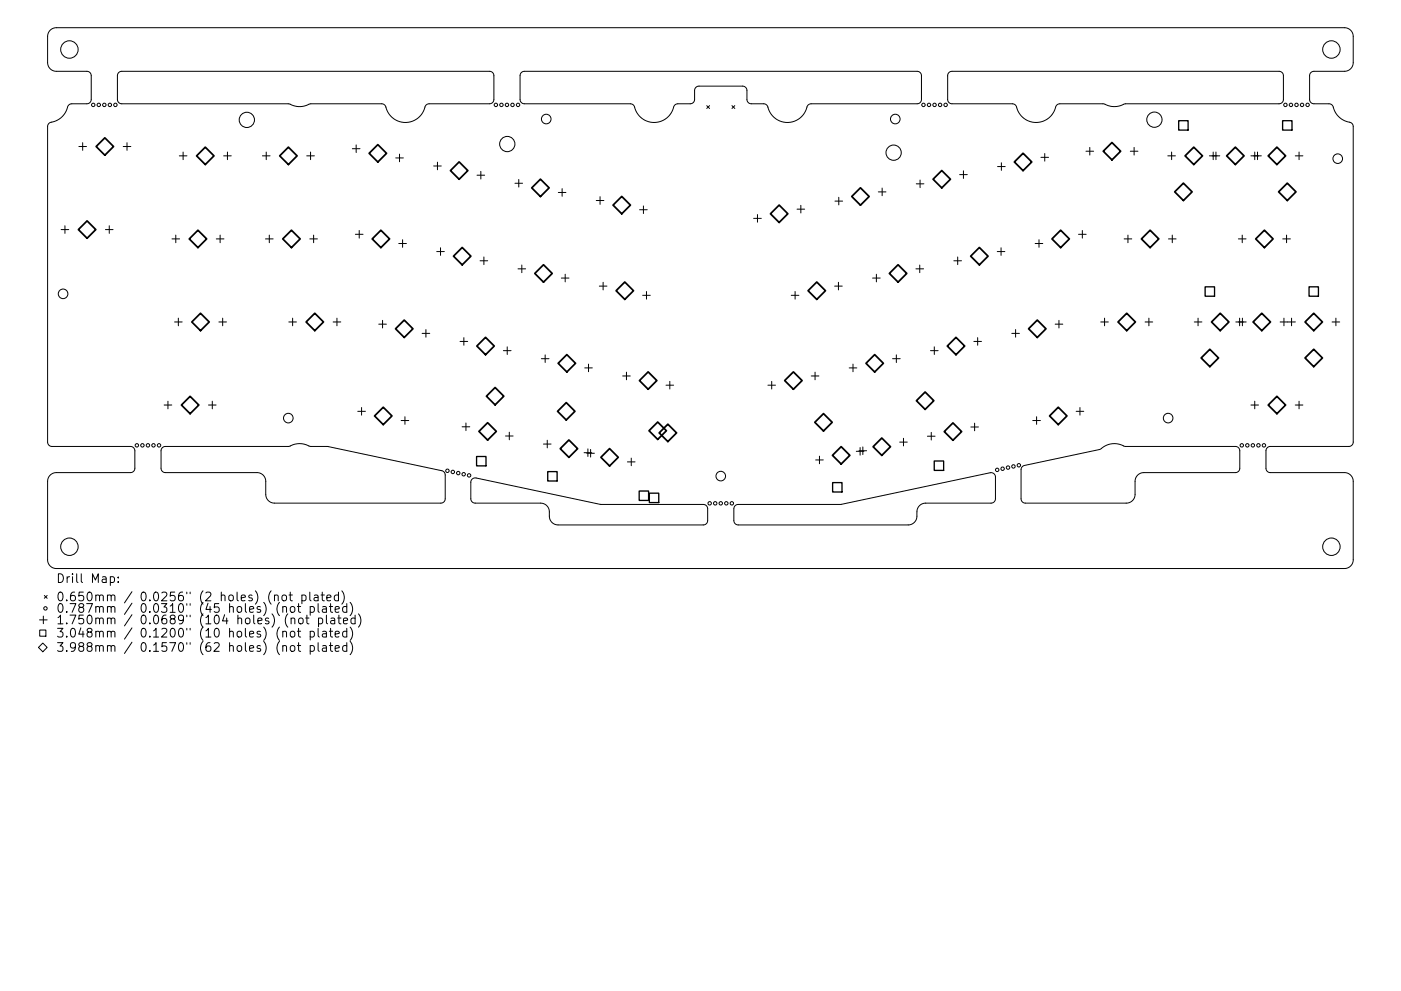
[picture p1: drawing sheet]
<svg xmlns="http://www.w3.org/2000/svg" width="297mm" height="210mm" viewBox="0 0 297 210" stroke-linecap="round" stroke-linejoin="round" font-family="sans-serif">
<defs><g id="words">
<g font-size="2.6">
<text x="11.9" y="124.2">Drill</text>
<text x="19.3" y="124.2">Map:</text>
<text x="11.9" y="128.1">0.650mm</text>
<text x="11.9" y="130.6">0.787mm</text>
<text x="29.8" y="128.1">0.0256&quot;</text>
<text x="29.8" y="130.6">0.0310&quot;</text>
<text x="42.5" y="128.1">(2</text>
<text x="42.5" y="130.6">(45</text>
<text x="47.1" y="128.1">holes)</text>
<text x="48.9" y="130.6">holes)</text>
<text x="57.4" y="128.1">(not</text>
<text x="59.1" y="130.6">(not</text>
<text x="64.6" y="128.1">plated)</text>
<text x="66.3" y="130.6">plated)</text>
<text x="11.9" y="133">1.750mm</text>
<text x="11.9" y="135.8">3.048mm</text>
<text x="29.8" y="133">0.0689&quot;</text>
<text x="29.8" y="135.8">0.1200&quot;</text>
<text x="42.5" y="133">(104</text>
<text x="42.5" y="135.8">(10</text>
<text x="48.9" y="135.8">holes)</text>
<text x="50.6" y="133">holes)</text>
<text x="59.1" y="135.8">(not</text>
<text x="60.9" y="133">(not</text>
<text x="66.3" y="135.8">plated)</text>
<text x="68.1" y="133">plated)</text>
<text x="11.9" y="138.8">3.988mm</text>
<text x="29.8" y="138.8">0.1570&quot;</text>
<text x="42.5" y="138.8">(62</text>
<text x="48.9" y="138.8">holes)</text>
<text x="59.1" y="138.8">(not</text>
<text x="66.3" y="138.8">plated)</text>
</g>
</g></defs>
<g fill="none" stroke="#000" stroke-width=".21">
<path d="M10.6 6.4l.6-.4 .7-.1h273.2a1.85 1.85 0 0 1 1.8 1.8v5.7a1.85 1.85 0 0 1-1.8 1.7h-6.6a.92 .92 0 0 0-.8 1v5.1a.92 .92 0 0 0 .9 .8h3.3l.6 .4a4.8 4.8 0 0 0 4 3.7l.4 .7v67a.93 .93 0 0 1-.9 .9h-16.7a.92 .92 0 0 0-.9 .9v3.8a.92 .92 0 0 0 .9 .9h15.9a1.85 1.85 0 0 1 1.7 1.8v16.8a1.85 1.85 0 0 1-1.8 1.7h-273.3a1.85 1.85 0 0 1-1.7-1.8v-16.7a1.85 1.85 0 0 1 1.8-1.8h15.9a.93 .93 0 0 0 .8-1v-3.7a.93 .93 0 0 0-.9-.9h-16.8a.93 .93 0 0 1-.8-.9v-67a.93 .93 0 0 1 .8-.9 4.8 4.8 0 0 0 3.6-3.6l.6-.3h3.4a.93 .93 0 0 0 .8-.9v-5.1a.92 .92 0 0 0-.9-.9h-6.6a1.85 1.85 0 0 1-1.7-1.8v-5.7l.2-.7zM25.2 15.4l.6-.3h78a.92 .92 0 0 1 .9 1v5a.92 .92 0 0 1-.9 .9h-12.8a.97 .97 0 0 0-1 .9 4.3 4.3 0 0 1-4.4 3.1 4.3 4.3 0 0 1-4-3.6l-.7-.4h-15a5.1 5.1 0 0 1-4.8 0h-35.3a.92 .92 0 0 1-.9-.9v-5.1zM110.5 15.4l.7-.3h83.2a.92 .92 0 0 1 1 1v5a.92 .92 0 0 1-1 .9h-22.4a.97 .97 0 0 0-1 .9 4.3 4.3 0 0 1-4.4 3.1 4.3 4.3 0 0 1-4-3.6l-.6-.4h-2.7a.92 .92 0 0 1-.9-.9v-1.9a.93 .93 0 0 0-1-.9h-9.2a.93 .93 0 0 0-.9 .9v1.9a.92 .92 0 0 1-1 .9h-2.6a.97 .97 0 0 0-.9 .9 4.3 4.3 0 0 1-4.5 3.1 4.3 4.3 0 0 1-3.9-3.6l-.8-.4h-22.4a.92 .92 0 0 1-.9-.9v-5.1zM201.2 15.4l.6-.3h69.4a.92 .92 0 0 1 .9 1v5a.92 .92 0 0 1-.9 .9h-32.5a5.1 5.1 0 0 1-4.8 0h-9.2a.97 .97 0 0 0-.9 .9 4.3 4.3 0 0 1-4.5 3.1 4.3 4.3 0 0 1-3.9-3.6l-.7-.4h-12.9a.92 .92 0 0 1-.9-.9v-5.1zM16.7 31.1h1.6M17.5 30.3v1.6M26.1 31.1h1.6M26.9 30.3v1.6M38 33.1h1.6M38.8 32.3v1.6M47.4 33.1h1.6M48.2 32.3v1.6"/>
<path d="M55.6 33.1h1.7M56.4 32.3v1.6M65 33.1h1.7M65.8 32.3v1.6M74.7 31.6h1.6M75.5 30.7v1.7M83.9 33.5h1.6M84.7 32.7v1.6M91.9 35.2h1.7M92.8 34.4v1.6M101.1 37.2h1.7M101.9 36.4v1.6"/>
<path d="M109.2 38.9h1.6M110 38.1v1.6M149.8 22.4l.6 .6M150.4 22.4l-.6 .6M155.2 22.4l.6 .6M155.8 22.4l-.6 .6M187 39.9v1.6M194.3 39h1.6M195.1 38.2v1.6M203.5 37h1.6M204.3 36.2v1.7M211.5 35.3h1.6"/>
<path d="M212.3 34.5v1.6M220.7 33.4h1.6M221.5 32.6v1.6M230.2 32.1h1.7M231.1 31.3v1.6M239.6 32.1h1.7M240.5 31.3v1.6M247.6 33.1h1.6M248.4 32.3v1.6M256.4 33.1h2.2M257.2 32.3v1.6M257.8 32.3v1.6"/>
<path d="M265.2 33.1h2.2M266 32.3v1.6M266.6 32.3v1.6M274.6 33.1h1.6M275.4 32.3v1.6M13 48.7h1.6M13.8 47.9v1.6M22.4 48.7h1.6M23.2 47.9v1.6M36.5 50.7h1.6M37.3 49.9v1.6M45.9 50.7h1.6"/>
<path d="M46.7 49.9v1.6M56.3 50.7h1.6M57.1 49.9v1.6M65.7 50.7h1.6M66.5 49.9v1.6M75.4 49.7h1.6M76.2 48.9v1.6M84.5 51.7h1.7M85.4 50.9v1.6M92.6 53.4h1.6M93.4 52.6v1.6M101.8 55.3h1.6"/>
<path d="M102.6 54.5v1.6M109.8 57h1.6M110.6 56.2v1.6M118.4 40.8h1.6M119 59h1.6M119.2 40v1.6M119.8 58.2v1.6M126.4 42.5h1.6M127.2 41.7v1.7M127.9 59.9v1.6M135.6 44.5h1.6M136.4 43.7v1.6"/>
<path d="M159.8 46.3h1.6M160.6 45.5v1.6M169 44.4h1.6M169.8 43.6v1.6M177 42.7h1.6M177.8 59.9v1.6M177.8 41.9v1.6M185 59h1.6M185.8 58.2v1.6M186.2 40.7h1.6M194.2 57h1.6M195 56.2v1.6"/>
<path d="M202.2 55.3h1.7M203 54.5v1.6M211.4 53.4h1.7M212.2 52.6v1.6M219.5 51.7h1.6M220.3 50.9v1.6M228.7 49.7h1.6M229.5 48.9v1.6M238.3 50.7h1.7M239.1 49.9v1.6M247.7 50.7h1.7M248.5 49.9v1.6"/>
<path d="M262.6 50.7h1.6M263.4 49.9v1.6M272 50.7h1.6M272.8 49.9v1.6M37 68.3h1.6M37.8 67.5v1.6M46.4 68.3h1.6M47.2 67.5v1.6M61.2 68.3h1.7M62 67.5v1.6M70.6 68.3h1.7M71.4 67.5v1.6"/>
<path d="M80.3 68.8h1.6M81.1 68v1.6M89.5 70.7h1.6M90.3 69.9v1.6M97.5 72.4h1.7M98.3 71.6v1.7M106.7 74.4h1.7M107.5 73.6v1.6M114.8 76.1h1.6M115.6 75.3v1.6M124 78.1h1.6M124.8 77.2v1.7"/>
<path d="M127.1 60.7h1.6M132 79.8h1.6M132.8 79v1.6M136.3 62.7h1.6M137.1 61.8v1.7M167.8 62.7h1.6M168.6 61.8v1.7M172 79.8h1.6M172.8 79v1.6M177 60.7h1.6M180 78.1h1.7M180.9 77.2v1.7"/>
<path d="M189.2 76.1h1.7M190 75.3v1.6M197.3 74.4h1.6M198.1 73.6v1.6M206.5 72.4h1.6M207.3 71.6v1.7M214.5 70.7h1.6M215.3 69.9v1.6M223.7 68.8h1.6M224.5 68v1.6M233.4 68.3h1.6M234.2 67.5v1.6"/>
<path d="M242.8 68.3h1.6M243.6 67.5v1.6M253.2 68.3h1.6M254 67.5v1.6M262 68.3h2.2M262.8 67.5v1.6M263.4 67.5v1.6M271.4 68.3h3.2M272.2 67.5v1.6M273.8 67.5v1.6M282.4 68.3h1.6M283.2 67.5v1.6"/>
<path d="M34.4 95l.7-.3h26a5.1 5.1 0 0 1 4.8 0h3.6l24.2 5.2a.92 .92 0 0 1 .7 .9v5a.92 .92 0 0 1-.9 .9h-35.3a1.85 1.85 0 0 1-1.9-1.8v-2.8a1.85 1.85 0 0 0-1.8-1.8h-19.4a.93 .93 0 0 1-1-1v-3.7zM34.8 85.9h1.6M35.6 85.1v1.6M44.2 85.9h1.6M45 85.1v1.6M75.9 87.3h1.6M76.7 86.5v1.6M85 89.2h1.7M85.9 88.4v1.6M98 90.6h1.6M98.8 89.7v1.7M107.2 92.5h1.6"/>
<path d="M108 91.7v1.6M115.2 94.2h1.6M116 93.4v1.6M123.8 96h1.7M124.4 96.2h1.6M124.6 95.2v1.7M125.2 95.4v1.6M133 98h1.6M133.8 97.2v1.6M141.2 81.7h1.6M142 80.9v1.6M162.8 81.7h1.6"/>
<path d="M163.6 80.9v1.6M172.9 97.6h1.7M173.7 96.8v1.6M181.6 95.8h1.6M182.1 95.6h1.6M182.4 94.9v1.7M182.9 94.8v1.6M190.7 93.8h1.7M191.6 93v1.6M196.6 92.5h1.7M197.4 91.7v1.7M205.8 90.6h1.6"/>
<path d="M206.6 89.8v1.6M216.7 99l.5-.2 15.9-3.4a4.7 4.7 0 0 1 5.2-.8l23.6 .1a.92 .92 0 0 1 1 .9v3.7a.92 .92 0 0 1-1 1h-19.4a1.85 1.85 0 0 0-1.8 1.8v2.8a1.85 1.85 0 0 1-1.9 1.8h-21.4a.92 .92 0 0 1-.9-.9v-6.2zM219 89.2h1.6M219.8 88.4v1.6M228.2 87.3h1.6M229 86.5v1.6M265.2 85.9h1.6M266 85.1v1.6M274.6 85.9h1.6M275.4 85.1v1.6M100.1 101.6l.8-.2 26.4 5.6h21.8a.92 .92 0 0 1 .9 .9v2.5a.92 .92 0 0 1-.9 1h-30.8a1.85 1.85 0 0 1-1.8-1.9v-.9a1.85 1.85 0 0 0-1.9-1.9h-13.9a.92 .92 0 0 1-.9-.9v-3.5zM155.9 107.3l.6-.3h21.8l31.6-6.7a.92 .92 0 0 1 1.2 .9v4.6a.92 .92 0 0 1-1 .9h-13.8a1.85 1.85 0 0 0-1.9 1.9v.9a1.85 1.85 0 0 1-1.8 1.9h-36.1a.92 .92 0 0 1-.9-1v-2.5z"/>
<path d="M8.1 137.4l1-1 .9 1-.9 .9zM8.4 131.5h1.6M8.4 133.7h1.3v1.3h-1.3zM9.2 130.7v1.6M9.4 126.3l.6 .6M10 126.3l-.6 .6M17.2 121.7v1.6l.3 .3M22.8 126.4l.2-.2 .5 .1 .1 1.2M22.8 128.9l.2-.2 .5 .1 .1 1.1M22.8 131.3l.2-.2 .5 .1 .1 1.2M22.8 134.1l.2-.2 .5 .1 .1 1.2M22.8 137.1l.2-.1 .5 .1 .1 1.1"/>
<path d="M23.6 126.5l.2-.3 .5 .1 .1 1.2M23.6 128.9l.2-.2 .5 .1 .1 1.1M23.6 131.4l.2-.3 .5 .1 .1 1.2M23.6 134.2l.2-.3 .5 .1 .1 1.2M23.6 137.2l.2-.2 .5 .1 .1 1.1M28 125.5l-1.6 2.4M28 128l-1.6 2.4M28 130.4l-1.6 2.4M28 133.2l-1.6 2.4M28 136.3l-1.6 2.3M39.6 125.6v.4M39.6 128.1v.3"/>
<path d="M39.6 130.5v.4M39.6 133.3v.4M39.6 136.3v.4M40.3 125.6v.4M40.3 128.1v.3M40.3 130.5v.4M40.3 133.3v.4M40.3 136.3v.4"/>
<circle cx="14.7" cy="10.5" r="1.85"/>
<circle cx="282.3" cy="10.5" r="1.85"/>
<circle cx="19.8" cy="22.3" r=".36"/>
<circle cx="20.9" cy="22.3" r=".36"/>
<circle cx="22.1" cy="22.3" r=".36"/>
<circle cx="23.3" cy="22.3" r=".36"/>
<circle cx="24.5" cy="22.3" r=".36"/>
<circle cx="52.3" cy="25.4" r="1.62"/>
<circle cx="105.1" cy="22.3" r=".36"/>
<circle cx="106.3" cy="22.3" r=".36"/>
<circle cx="107.5" cy="22.3" r=".36"/>
<circle cx="107.6" cy="30.6" r="1.62"/>
<circle cx="108.7" cy="22.3" r=".36"/>
<circle cx="109.8" cy="22.3" r=".36"/>
<circle cx="115.8" cy="25.3" r="1.02"/>
<circle cx="189.5" cy="32.4" r="1.62"/>
<circle cx="189.8" cy="25.3" r="1.02"/>
<circle cx="195.8" cy="22.3" r=".36"/>
<circle cx="197" cy="22.3" r=".36"/>
<circle cx="198.1" cy="22.3" r=".36"/>
<circle cx="199.3" cy="22.3" r=".36"/>
<circle cx="200.5" cy="22.3" r=".36"/>
<circle cx="244.8" cy="25.4" r="1.62"/>
<circle cx="272.5" cy="22.3" r=".36"/>
<circle cx="273.7" cy="22.3" r=".36"/>
<circle cx="274.9" cy="22.3" r=".36"/>
<circle cx="276.1" cy="22.3" r=".36"/>
<circle cx="277.2" cy="22.3" r=".36"/>
<circle cx="283.6" cy="33.7" r="1.02"/>
<circle cx="13.4" cy="62.3" r="1.02"/>
<circle cx="29" cy="94.5" r=".36"/>
<circle cx="30.2" cy="94.5" r=".36"/>
<circle cx="31.4" cy="94.5" r=".36"/>
<circle cx="32.5" cy="94.5" r=".36"/>
<circle cx="33.7" cy="94.5" r=".36"/>
<circle cx="61.1" cy="88.7" r="1.02"/>
<circle cx="94.9" cy="99.9" r=".36"/>
<circle cx="211.4" cy="99.7" r=".36"/>
<circle cx="212.6" cy="99.4" r=".36"/>
<circle cx="213.7" cy="99.2" r=".36"/>
<circle cx="214.9" cy="99" r=".36"/>
<circle cx="216" cy="98.7" r=".36"/>
<circle cx="247.7" cy="88.7" r="1.02"/>
<circle cx="263.3" cy="94.5" r=".36"/>
<circle cx="264.5" cy="94.5" r=".36"/>
<circle cx="265.6" cy="94.5" r=".36"/>
<circle cx="266.8" cy="94.5" r=".36"/>
<circle cx="268" cy="94.5" r=".36"/>
<circle cx="14.7" cy="116" r="1.85"/>
<circle cx="96" cy="100.1" r=".36"/>
<circle cx="97.2" cy="100.4" r=".36"/>
<circle cx="98.3" cy="100.6" r=".36"/>
<circle cx="99.5" cy="100.9" r=".36"/>
<circle cx="150.5" cy="106.8" r=".36"/>
<circle cx="151.6" cy="106.8" r=".36"/>
<circle cx="152.8" cy="101" r="1.02"/>
<circle cx="152.8" cy="106.8" r=".36"/>
<circle cx="154" cy="106.8" r=".36"/>
<circle cx="155.2" cy="106.8" r=".36"/>
<circle cx="282.3" cy="116" r="1.85"/>
<circle cx="9.6" cy="129.1" r=".36"/>
</g>
<path d="M249.9 25.6h2v2h-2zM271.9 25.6h2v2h-2zM255.5 60.9h2v1.9h-2zM277.5 60.9h2v1.9h-2zM101 96.9h2v1.9h-2zM198.1 97.8h2v2h-2zM116.1 100.1h2v2h-2zM135.5 104.2h2v2h-2zM137.7 104.6h2v2h-2zM176.5 102.4h2v2h-2z" fill="none" stroke="#000" stroke-width=".28"/>
<g fill="none" stroke="#000" stroke-width=".37">
<path d="M22.2 29.2l1.9 1.9-1.9 1.8-1.8-1.8zM41.7 33.1l1.8-1.9 1.9 1.9-1.9 1.8zM61.1 31.2l1.9 1.9-1.9 1.8-1.8-1.8zM78.3 32.5l1.8-1.8 1.9 1.8-1.9 1.9zM97.3 34.3l1.9 1.9-1.9 1.8-1.8-1.8zM114.6 38l1.8 1.9-1.8 1.8-1.9-1.8zM197.8 38l1.9-1.8 1.8 1.8-1.8 1.9zM215.1 34.4l1.8-1.9 1.9 1.9-1.9 1.8zM233.9 32.1l1.9-1.9 1.8 1.9-1.8 1.8zM251.3 33.1l1.8-1.9 1.8 1.9-1.8 1.8zM261.9 31.2l1.9 1.9-1.9 1.8-1.8-1.8zM270.7 31.2l1.9 1.9-1.9 1.8-1.8-1.8z"/>
<path d="M272.9 38.9l1.9 1.8-1.9 1.8-1.8-1.8zM16.6 48.7l1.9-1.8 1.8 1.8-1.8 1.9zM40.1 50.7l1.9-1.9 1.8 1.9-1.8 1.8zM59.9 50.7l1.9-1.9 1.8 1.9-1.8 1.8zM78.9 50.7l1.9-1.9 1.8 1.9-1.8 1.8zM96.2 54.4l1.8-1.9 1.8 1.9-1.8 1.8zM113.4 58l1.8-1.8 1.9 1.8-1.9 1.9zM131.8 41.7l1.9 1.8-1.9 1.9-1.8-1.9zM132.5 59.8l1.8 1.9-1.8 1.8-1.9-1.8zM163.4 45.4l1.8-1.9 1.8 1.9-1.8 1.8zM173.2 59.8l1.8 1.9-1.8 1.8-1.9-1.8zM180.6 41.7l1.8-1.9 1.9 1.9-1.9 1.8z"/>
<path d="M188.6 58l1.8-1.8 1.9 1.8-1.9 1.9zM207.6 52.5l1.9 1.9-1.9 1.8-1.8-1.8zM224.9 48.8l1.8 1.9-1.8 1.8-1.9-1.8zM243.8 48.8l1.9 1.9-1.9 1.8-1.8-1.8zM249.1 40.7l1.8-1.8 1.8 1.8-1.8 1.8zM268.1 48.8l1.8 1.9-1.8 1.8-1.9-1.8zM42.5 66.5l1.9 1.8-1.9 1.9-1.8-1.9zM66.7 66.5l1.9 1.8-1.9 1.9-1.8-1.9zM83.9 69.8l1.8-1.9 1.9 1.9-1.9 1.8zM101.1 73.4l1.8-1.8 1.9 1.8-1.9 1.9zM120.2 75.2l1.8 1.9-1.8 1.8-1.9-1.8zM183.6 77.1l1.8-1.9 1.9 1.9-1.9 1.8z"/>
<path d="M202.7 71.6l1.8 1.8-1.8 1.9-1.9-1.9zM218.1 69.8l1.8-1.9 1.9 1.9-1.9 1.8zM237 68.3l1.9-1.8 1.8 1.8-1.8 1.9zM256.5 74.1l1.9 1.8-1.9 1.9-1.8-1.9zM258.7 66.5l1.9 1.8-1.9 1.9-1.8-1.9zM267.5 66.5l1.9 1.8-1.9 1.9-1.8-1.9zM276.7 68.3l1.8-1.8 1.9 1.8-1.9 1.9zM276.7 75.9l1.8-1.8 1.9 1.8-1.9 1.9zM38.5 85.9l1.8-1.8 1.9 1.8-1.9 1.9zM79.4 88.2l1.9-1.8 1.8 1.8-1.8 1.9zM101.5 91.5l1.9-1.8 1.8 1.8-1.8 1.9zM105 82.2l1.8 1.9-1.8 1.8-1.9-1.8z"/>
<path d="M118.2 87.3l1.9-1.9 1.8 1.9-1.8 1.8zM118.8 95.2l1.8-1.9 1.9 1.9-1.9 1.8zM129.2 95.2l1.9 1.8-1.9 1.9-1.8-1.9zM135.6 80.7l1.8-1.8 1.9 1.8-1.9 1.9zM137.6 91.4l1.8-1.9 1.9 1.9-1.9 1.8zM139.8 91.8l1.8-1.8 1.8 1.8-1.8 1.9zM166.4 80.7l1.8-1.8 1.9 1.8-1.9 1.9zM172.8 89.6l1.8-1.8 1.8 1.8-1.8 1.8zM176.5 96.6l1.8-1.8 1.9 1.8-1.9 1.9zM185.1 94.8l1.9-1.9 1.8 1.9-1.8 1.8zM194.3 85l1.8-1.8 1.9 1.8-1.9 1.9zM200.2 91.6l1.8-1.9 1.9 1.9-1.9 1.8z"/>
<path d="M222.5 88.2l1.9-1.8 1.8 1.8-1.8 1.9zM270.7 84.1l1.9 1.8-1.9 1.9-1.8-1.9z"/>
</g>
<use href="#words"/>
</svg>
